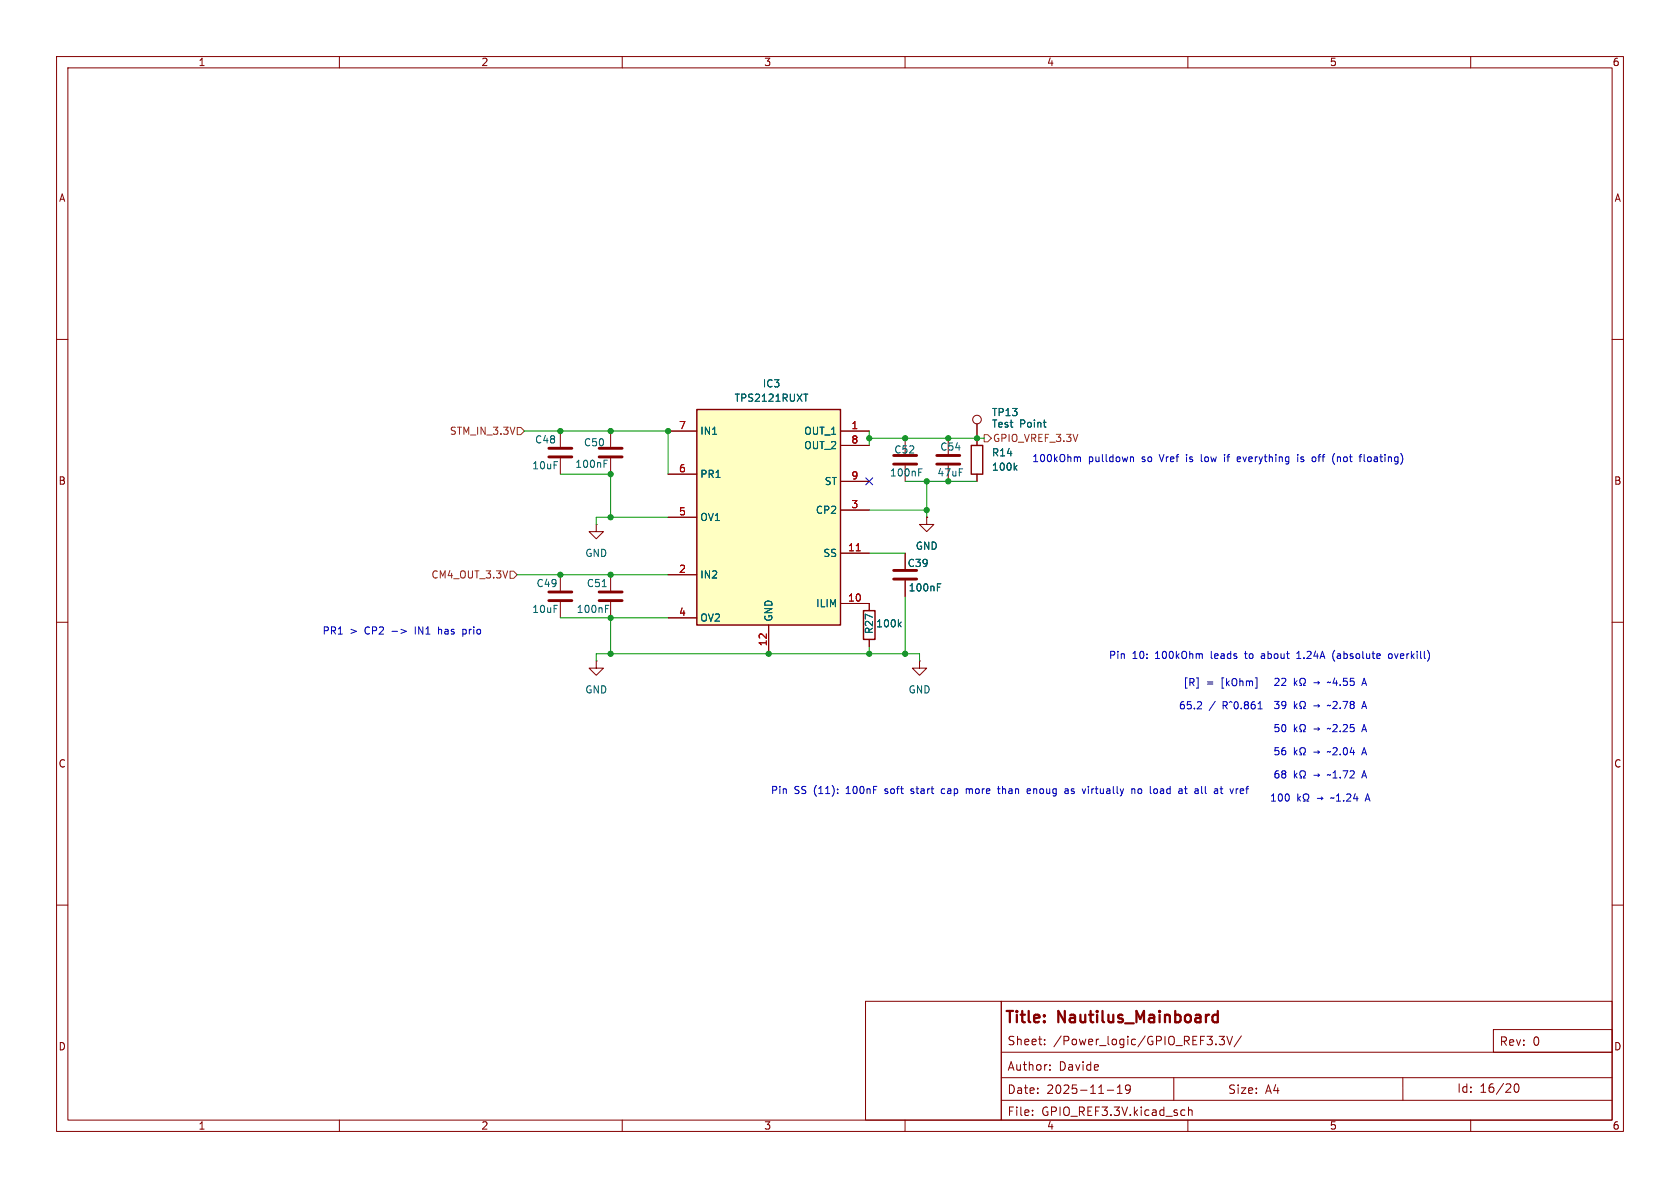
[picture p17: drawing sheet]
<svg xmlns="http://www.w3.org/2000/svg" width="297mm" height="210mm" viewBox="0 0 297 210" stroke-linecap="round" stroke-linejoin="round" font-family="sans-serif">
<defs><g id="words">
<g font-size="2.8" fill="#840000">
<text x="177.5" y="181.4">Title:</text>
<text x="187.2" y="181.4">Nautilus_Mainboard</text>
</g>
<g font-size="2.1" fill="#840000">
<text x="178" y="185">Sheet:</text>
<text x="186.2" y="185">/Power_logic/GPIO_REF3.3V/</text>
<text x="265" y="185.1">Rev:</text>
<text x="270.9" y="185.1">0</text>
<text x="178" y="189.5">Author:</text>
<text x="187.2" y="189.5">Davide</text>
<text x="178" y="193.6">Date:</text>
<text x="178" y="197.5">File:</text>
<text x="184.1" y="197.5">GPIO_REF3.3V.kicad_sch</text>
<text x="185" y="193.6">2025-11-19</text>
<text x="217" y="193.6">Size:</text>
<text x="223.7" y="193.6">A4</text>
<text x="257.5" y="193.4">Id:</text>
<text x="261.6" y="193.4">16/20</text>
</g>
<g font-size="1.8" fill="#840000">
<text x="35" y="11.9">1</text>
<text x="85" y="11.9">2</text>
<text x="135" y="11.9">3</text>
<text x="185" y="11.9">4</text>
<text x="235" y="11.9">5</text>
<text x="285" y="11.9">6</text>
<text x="10.3" y="35.9">A</text>
<text x="285.3" y="35.9">A</text>
<text x="10.3" y="85.9">B</text>
<text x="285.3" y="85.9">B</text>
<text x="10.3" y="135.9">C</text>
<text x="285.3" y="135.9">C</text>
<text x="10.3" y="185.9">D</text>
<text x="285.3" y="185.9">D</text>
<text x="35" y="199.9">1</text>
<text x="85" y="199.9">2</text>
<text x="135" y="199.9">3</text>
<text x="185" y="199.9">4</text>
<text x="235" y="199.9">5</text>
<text x="285" y="199.9">6</text>
</g>
<g font-size="1.8" fill="#006464">
<text x="129.8" y="71.2">TPS2121RUXT</text>
<text x="134.8" y="68.7">IC3</text>
<text x="123.7" y="77.1">IN1</text>
<text x="142.1" y="77.1">OUT_1</text>
<text x="175.3" y="75.8">Test</text>
<text x="175.3" y="73.8">TP13</text>
<text x="180.3" y="75.8">Point</text>
<text x="94" y="83.2">10uF</text>
<text x="94.5" y="78.6">C48</text>
<text x="101.6" y="82.9">100nF</text>
<text x="103.1" y="79.1">C50</text>
<text x="142.1" y="79.6">OUT_2</text>
<text x="158" y="80.4">C52</text>
<text x="166.1" y="79.9">C54</text>
<text x="175.3" y="80.9">R14</text>
<text x="175.3" y="83.4">100k</text>
<text x="123.7" y="84.7">PR1</text>
<text x="145.7" y="86">ST</text>
<text x="157.2" y="84.4">100nF</text>
<text x="165.6" y="84.4">47uF</text>
<text x="123.7" y="92.3">OV1</text>
<text x="144.1" y="91">CP2</text>
<text x="103.4" y="98.7">GND</text>
<text x="145.5" y="98.7">SS</text>
<text x="160.4" y="100.4">C39</text>
<text x="161.8" y="97.4">GND</text>
<text x="94.8" y="104">C49</text>
<text x="103.6" y="104">C51</text>
<text x="123.7" y="102.5">IN2</text>
<text x="144.2" y="107.5">ILIM</text>
<text x="160.5" y="104.7">100nF</text>
<text x="94" y="108.6">10uF</text>
<text x="101.9" y="108.6">100nF</text>
<text x="123.7" y="110.1">OV2</text>
<text x="136.8" y="110" transform="rotate(-90 136.8 110)">GND</text>
<text x="154.5" y="112.2" transform="rotate(-90 154.5 112.2)">R27</text>
<text x="154.8" y="111.1">100k</text>
<text x="103.4" y="122.8">GND</text>
<text x="160.5" y="122.8">GND</text>
</g>
<g font-size="1.8" fill="#725600">
<text x="79.4" y="77.1">STM_IN_3.3V</text>
<text x="175.5" y="78.3">GPIO_VREF_3.3V</text>
<text x="76.2" y="102.5">CM4_OUT_3.3V</text>
</g>
<g font-size="1.8" fill="#a90000">
<text x="119.9" y="75.9">7</text>
<text x="150.4" y="75.9">1</text>
<text x="119.9" y="83.6">6</text>
<text x="150.4" y="78.5">8</text>
<text x="150.4" y="84.8">9</text>
<text x="150.4" y="89.9">3</text>
<text x="119.9" y="91.2">5</text>
<text x="119.9" y="101.3">2</text>
<text x="149.8" y="97.5">11</text>
<text x="149.8" y="106.4">10</text>
<text x="119.9" y="109">4</text>
<text x="135.6" y="114.3" transform="rotate(-90 135.6 114.3)">12</text>
</g>
<g font-size="1.8" fill="#0000c2">
<text x="182.4" y="81.9">100kOhm</text>
<text x="192.4" y="81.9">pulldown</text>
<text x="202" y="81.9">so</text>
<text x="205.3" y="81.9">Vref</text>
<text x="210.2" y="81.9">is</text>
<text x="213" y="81.9">low</text>
<text x="217.3" y="81.9">if</text>
<text x="219.8" y="81.9">everything</text>
<text x="230.6" y="81.9">is</text>
<text x="233.4" y="81.9">off</text>
<text x="237.2" y="81.9">(not</text>
<text x="242.3" y="81.9">floating)</text>
<text x="56.9" y="112.4">PR1</text>
<text x="61.8" y="112.4">&gt;</text>
<text x="64.6" y="112.4">CP2</text>
<text x="73.8" y="112.4">IN1</text>
<text x="78.1" y="112.4">has</text>
<text x="82.6" y="112.4">prio</text>
<text x="196" y="116.7">Pin</text>
<text x="200.1" y="116.7">10:</text>
<text x="204.3" y="116.7">100kOhm</text>
<text x="214.3" y="116.7">leads</text>
<text x="220.6" y="116.7">to</text>
<text x="223.6" y="116.7">about</text>
<text x="230.1" y="116.7">1.24A</text>
<text x="236.6" y="116.7">(absolute</text>
<text x="246.7" y="116.7">overkill)</text>
<text x="208.3" y="125.6">65.2</text>
<text x="209.1" y="121.5">[R]</text>
<text x="213.2" y="121.5">=</text>
<text x="213.7" y="125.6">/</text>
<text x="216" y="121.5">[kOhm]</text>
<text x="216.2" y="125.6">R^0.861</text>
<text x="225" y="121.5">22</text>
<text x="225" y="125.5">39</text>
<text x="232.3" y="121.5">þÿ!’~4.55</text>
<text x="232.3" y="125.5">þÿ!’~2.78</text>
<text x="241.3" y="121.5">A</text>
<text x="241.3" y="125.5">A</text>
<text x="225" y="129.6">50</text>
<text x="232.3" y="129.6">þÿ!’~2.25</text>
<text x="241.3" y="129.6">A</text>
<text x="225" y="133.7">56</text>
<text x="225" y="137.8">68</text>
<text x="232.3" y="133.7">þÿ!’~2.04</text>
<text x="232.3" y="137.8">þÿ!’~1.72</text>
<text x="241.3" y="133.7">A</text>
<text x="241.3" y="137.8">A</text>
<text x="136.2" y="140.6">Pin</text>
<text x="140.4" y="140.6">SS (11):</text>
<text x="149.9" y="140.6">100nF</text>
<text x="156.9" y="140.6">soft</text>
<text x="161.7" y="140.6">start</text>
<text x="167.3" y="140.6">cap</text>
<text x="171.8" y="140.6">more</text>
<text x="177.7" y="140.6">than</text>
<text x="183.1" y="140.6">enoug</text>
<text x="189.9" y="140.6">as</text>
<text x="193.3" y="140.6">virtually</text>
<text x="202.1" y="140.6">no</text>
<text x="205.6" y="140.6">load</text>
<text x="210.9" y="140.6">at</text>
<text x="213.9" y="140.6">all</text>
<text x="217.6" y="140.6">at</text>
<text x="220.6" y="140.6">vref</text>
<text x="224.4" y="141.9">100</text>
<text x="232.9" y="141.9">þÿ!’~1.24</text>
<text x="241.9" y="141.9">A</text>
</g>
</g></defs>
<g fill="none" stroke="#840000" stroke-width=".18">
<path d="M10 10h277v190h-277zM12 12h273v186h-273zM60 10v2M110 10v2M160 10v2M210 10v2M260 10v2M10 60h2M99.1 76.2v2.8M107.9 76.2v2.8M172.7 74.9v3.8M285 60h2"/>
<path d="M99.1 81v2.8M105.4 92.7v1.3h1.3l-1.3 1.3-1.3-1.3h1.3M105.4 92.7h.1M107.9 81v2.8M172.7 83.8v1.3M10 110h2M99.1 101.6v2.8M99.1 106.4v2.8M105.4 116.8v1.3h1.3l-1.3 1.3-1.3-1.3h1.3M105.4 116.8h.1M107.9 101.6v2.8M107.9 106.4v2.8"/>
<path d="M153.7 106.7v1.3M153.7 113v1.3M162.6 116.8v1.3h1.2l-1.2 1.3-1.3-1.3h1.3M162.6 116.8h.1M285 110h2M10 160h2M153 177h24v21h-24zM177 177h108v21h-108zM285 160h2M60 198v2M110 198v2M160 198v2"/>
<path d="M177 194.5h108M177 190.5h108M177 186h108M182.5 197v.2M182.5 196.3v.1M184.7 184.6v.1M184.7 183.8v.1M185.6 189v.2M185.6 188.3v.1M195.7 192.7h1.2M197.5 193.3h.9M197.5 192.2l.5-.4v1.5"/>
<path d="M199.8 192.4l-.3 .3h-.3l-.2-.3 .1-.5 .4-.1 .2 .1a.99 .99 0 0 1-.3 1.4h-.3M207.5 190.5v4M209.3 196.2l.2 .1M209.5 197.1l-.2 .1M210 198v2M210.1 195.7v1.5M210.1 196.3l.2-.1 .4 .1 .1 .9M215 184.6v.1M215.5 183.2h1l-.5 .6 .4 .1v.7l-.2 .1h-.5l-.2-.1M216.9 183.2l.5 1.5 .5-1.5M219.5 183.1l-1.3 2M248 190.5v4"/>
<path d="M260 198v2M264 182h21v4h-21zM267.8 191.7l.2-.1a.81 .81 0 0 1 .6 .6 .81 .81 0 0 1-.3 .8l-.1 .1a.81 .81 0 0 1-.4-1.4z"/>
<circle cx="172.7" cy="74.2" r=".76"/>
</g>
<path d="M214.5 179.5l.2-.1 .6 .1M215.3 178.7v2M214.5 180.6l.2 .1 .6-.1" fill="none" stroke="#840000" stroke-width=".4"/>
<path d="M184.4 74.7h.5M184.8 75.5h.1M106.8 82h.4M106.8 81.4h.6M179.4 82.6l.4 .5M179.8 82.3l-.5 .5M106.5 103.7h.7M107 107.6h.5M107 107h.6M158.9 110.3l.4 .5M159.3 110l-.5 .5" fill="none" stroke="#006464" stroke-width=".18"/>
<path d="M97 79.2h4.1M105.9 79.2h4.1M97 80.8h4.1M105.9 80.8h4.1M97 104.6h4.1M97 106.2h4.1M105.9 104.6h4.1M105.9 106.2h4.1" fill="none" stroke="#840000" stroke-width=".51"/>
<path d="M171.7 78.7h2v5.1h-2zM152.7 108h2v5h-2z" fill="none" stroke="#840000" stroke-width=".25"/>
<path d="M123.2 72.4h25.4v38.1h-25.4z" fill="#ffffc2"/>
<path d="M123.2 72.4h25.4v38.1h-25.4z" fill="none" stroke="#840000" stroke-width=".25"/>
<g fill="none" stroke="#840000" stroke-width=".18">
<path d="M118.1 76.2h5.1M148.6 76.2h5.1M148.6 78.7h5.1M160 77.5v2.8M167.6 77.5v2.8M172.7 74.9v3.8M118.1 83.8h5.1M118.1 91.4h5.1M148.6 85.1h5.1M148.6 90.2h5.1M148.6 97.8h5.1M160 82.3v2.8"/>
<path d="M160 97.8v2.8M163.8 91.4v1.3h1.3l-1.3 1.3-1.2-1.3h1.2M163.8 91.4h.1M167.6 82.3v2.8M172.7 83.8v1.3M118.1 101.6h5.1M118.1 109.2h5.1M135.9 110.5v5.1M148.6 106.7h5.1v1.3M153.7 113v1.3M160 102.6v2.8"/>
</g>
<path d="M151.4 97.4h.7" fill="none" stroke="#a90000" stroke-width=".18"/>
<path d="M142.1 69.7h.7M184.4 74.7h.5M184.8 75.5h.1M162.4 83.5h.4M162.4 82.9h.6M179.4 82.6l.4 .5M179.8 82.3l-.5 .5M158.9 110.3l.4 .5M159.3 110l-.5 .5M165.7 103.8h.4M165.7 103.2h.6" fill="none" stroke="#006464" stroke-width=".18"/>
<path d="M158 80.5h4.1M158 82h4.1M165.6 80.5h4.1M165.6 82h4.1M158 102.4h4.1M158 100.8h4.1" fill="none" stroke="#840000" stroke-width=".51"/>
<path d="M91.4 75.6h.7l.6 .6-.6 .6h-.7zM174 76.8h.6l.7 .7-.7 .6h-.6zM90.2 101h.6l.6 .6-.6 .6h-.6z" fill="none" stroke="#725600" stroke-width=".18"/>
<g fill="none" stroke="#009600" stroke-width=".18">
<path d="M92.7 76.2h25.4v7.6M153.7 77.5h20.3M153.7 76.2v2.5M99.1 83.8h8.8v7.6M118.1 91.4h-12.7v1.3M153.7 97.8h6.3M153.7 90.2h10.1M160 85.1h12.7M163.8 85.1v6.3M91.4 101.6h26.7M99.1 109.2h19M105.4 116.8v-1.2h57.2v1.2"/>
<path d="M107.9 109.2v6.4M153.7 114.3v1.3M160 105.4v10.2"/>
</g>
<path d="M153.1 84.5l1.2 1.2M154.3 84.5l-1.2 1.2" fill="none" stroke="#000084" stroke-width=".18"/>
<g fill="none" stroke="#0000c2" stroke-width=".18">
<path d="M190.5 80.8h.5v.8M199.8 80.9l.2-.1h.3l.1 .8M212.4 80.3v1.1l.1 .2M216.5 80.3v.2M216.5 80.8v.8M218.7 81.4l.2 .2 .4-.1M219.3 80.8h-.4l-.2 .1M219.3 81.1l-.6 .1M229.4 80.3v.2M229.4 80.8v.8M230 81.5l.3 .1M230.1 80.8l-.1 .1 .1 .3"/>
<path d="M232.4 80.8l.2 .2v.4l-.2 .2M236.4 80.8v.8M236.8 80.8l-.4 .1M241.2 80.3v1.1l.1 .2M69.3 111.6h1M70.9 111.2l.9 .4-.9 .4M77.5 110.8v1.3M77.7 111.2l-.2 .2M81.8 111.2v1.3M81.8 112l.4 .1M82.2 111.2l-.4 .1M212.5 115.6l.1 .8"/>
<path d="M221.9 119.8h.3v1.8h-.3M223.1 115.6h-.1M223.1 115.9l-.1 .2 .1 .3M228.8 119.9v1.3M229.3 116.4h.7M229.3 115.5l.3-.4v1.3M236 115a1.46 1.46 0 0 0 0 1.9M245.5 115.7l.2-.1 .4 .1v.5l-.1 .1-.3 .1-.2-.1zM148.1 139.5v.1M161.2 139.4l-.2 .2 .2 .3M166.9 139.4l-.4 .1-.1 .2 .1 .5 .4 .1M170.8 139.6l.4-.2 .2 .2"/>
<path d="M170.8 139.4v.9M176.3 139.4h.5M176.5 139v1.1l.3 .2M181.6 139.5l.4-.1 .2 .3-.6 .2M188.4 139.4h.3l.1 .2v.7M188.8 139.7l-.4 .1M192.4 139v.1M192.4 139.4v.9M200.1 139.6l.2-.2 .3 .1v.8M200.1 139.4v.9M201.7 139.5l-.3-.1-.2 .3v.5l.2 .1 .3-.1M209.4 139.4h.5"/>
<path d="M209.6 139v1.1l.3 .2M212.3 124.1l.1 .2v.3l-.8 .7h.8M213.1 139v1.1l.2 .2M219.4 139.4l.4 .1 .1 .2-.6 .2M222.4 125.3h.7M228.8 124v1.3M228.8 128.1v1.2M228.8 132.2v1.2M228.8 136.3v1.2M229 120.7l.3 .5M229 124.8l.3 .5M229 128.9l.3 .4"/>
<path d="M229 133l.3 .4M229 137l.3 .5M229.3 120.3l-.5 .5M229.3 124.4l-.5 .5M229.3 128.5l-.5 .5M229.3 132.6l-.5 .5M229.3 136.7l-.5 .5M229.8 121.2h.3v-.3a.54 .54 0 0 1-.3-.7 .54 .54 0 0 1 .8-.2 .58 .58 0 0 1-.1 .9v.3h.3M229.8 125.3h.3v-.3a.54 .54 0 0 1-.3-.7 .54 .54 0 0 1 .8-.2 .58 .58 0 0 1-.1 .9v.3h.3M229.8 129.3h.3v-.2a.54 .54 0 0 1-.3-.7 .54 .54 0 0 1 .8-.3 .58 .58 0 0 1-.1 1v.2h.3M229.8 133.4h.3v-.2a.54 .54 0 0 1-.3-.7 .54 .54 0 0 1 .8-.3 .58 .58 0 0 1-.1 1v.2h.3M229.8 137.5h.3v-.2a.54 .54 0 0 1-.3-.8 .54 .54 0 0 1 .8-.2 .58 .58 0 0 1-.1 1v.2h.3"/>
<path d="M148.1 140.2v.1M161 140.2l.1 .1M181.6 140.2h.5M188.8 140.2l-.4 .1M219.8 140.2l-.4 .1M229.4 140.3v1.3M229.6 141.1l.3 .5M229.9 140.8l-.5 .5M230.4 141.6h.3v-.2a.54 .54 0 0 1-.3-.8 .54 .54 0 0 1 .8-.2 .58 .58 0 0 1-.1 1v.2h.3"/>
</g>
<g fill="#009600" stroke="#009600" stroke-width=".18">
<circle cx="99.1" cy="101.6" r=".46"/>
<circle cx="118.1" cy="76.2" r=".46"/>
<circle cx="107.9" cy="83.8" r=".46"/>
<circle cx="107.9" cy="76.2" r=".46"/>
<circle cx="107.9" cy="91.4" r=".46"/>
<circle cx="99.1" cy="76.2" r=".46"/>
<circle cx="107.9" cy="115.6" r=".46"/>
<circle cx="107.9" cy="101.6" r=".46"/>
<circle cx="107.9" cy="109.2" r=".46"/>
<circle cx="172.7" cy="77.5" r=".46"/>
<circle cx="167.6" cy="85.1" r=".46"/>
<circle cx="163.8" cy="85.1" r=".46"/>
<circle cx="160" cy="77.5" r=".46"/>
<circle cx="167.6" cy="77.5" r=".46"/>
<circle cx="153.7" cy="77.5" r=".46"/>
<circle cx="163.8" cy="90.2" r=".46"/>
<circle cx="135.9" cy="115.6" r=".46"/>
<circle cx="153.7" cy="115.6" r=".46"/>
<circle cx="160" cy="115.6" r=".46"/>
</g>
<use href="#words"/>
</svg>
